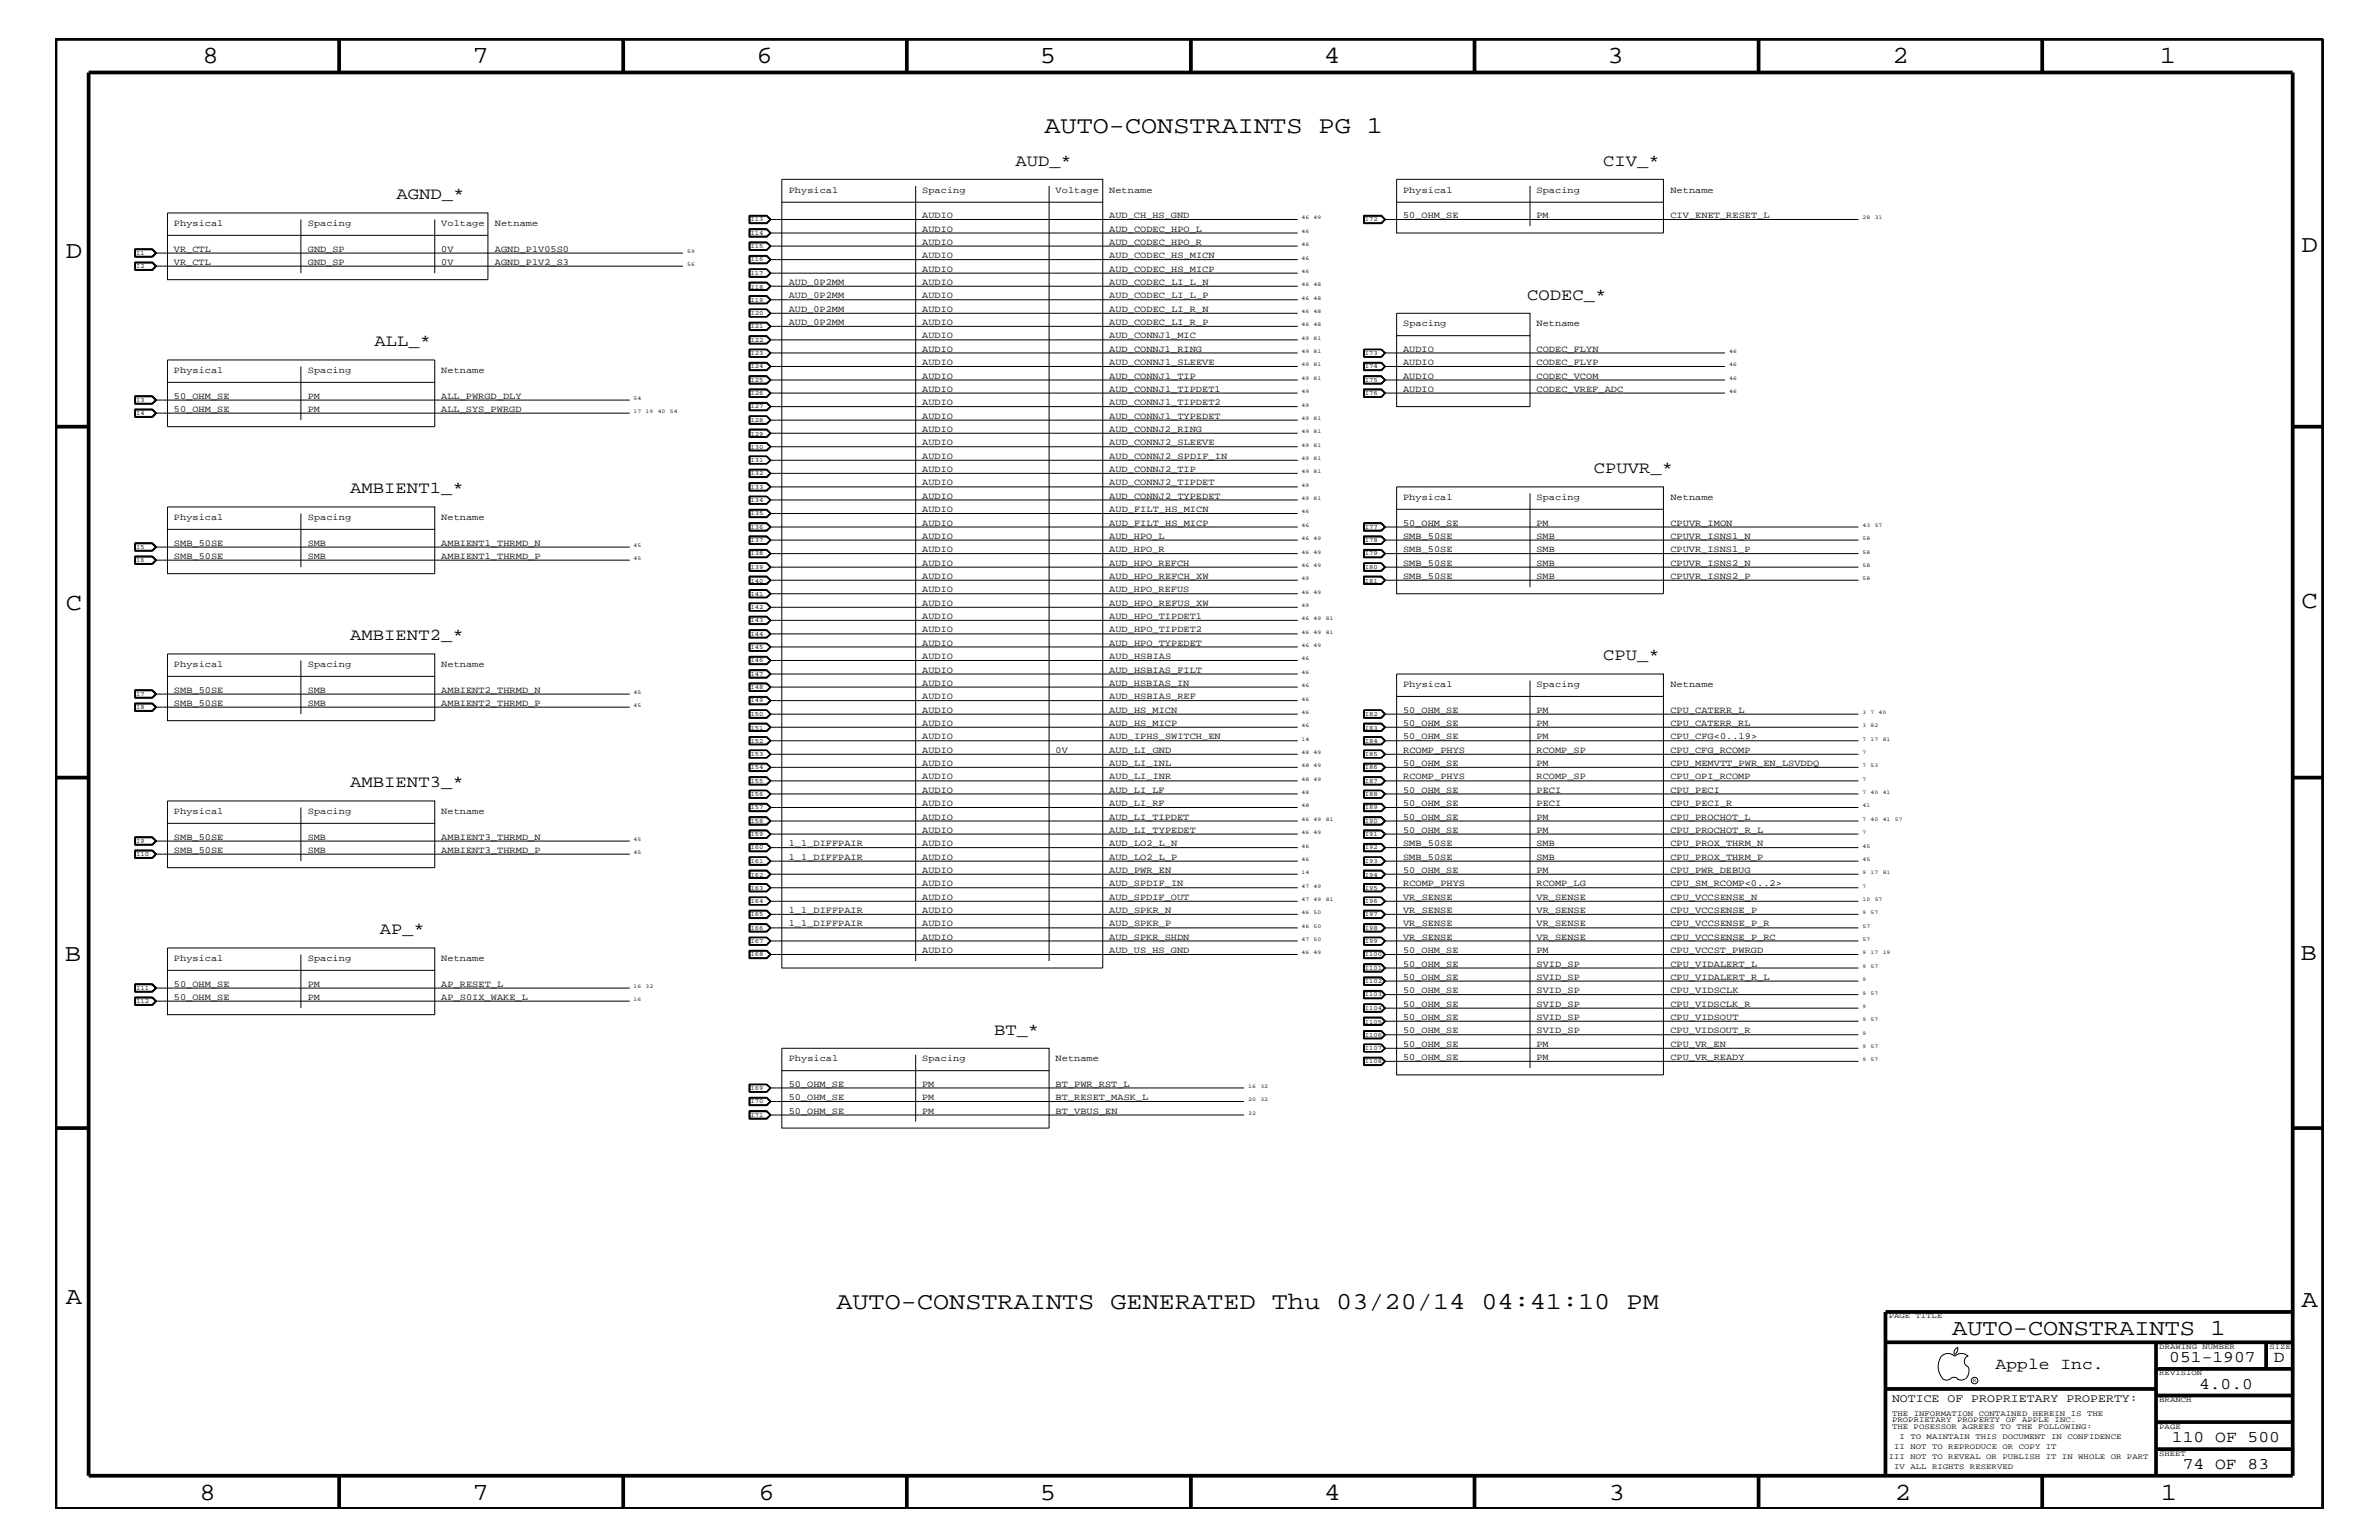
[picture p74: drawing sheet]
<svg xmlns="http://www.w3.org/2000/svg" width="432mm" height="279mm" viewBox="0 0 432 279" stroke-linecap="round" stroke-linejoin="round" font-family="sans-serif">
<defs><g id="words">
<g font-size="4.5">
<text x="36.7" y="11.5">8</text>
<text x="85.8" y="11.5">7</text>
<text x="137.3" y="11.5">6</text>
<text x="188.7" y="11.5">5</text>
<text x="240.3" y="11.5">4</text>
<text x="291.8" y="11.5">3</text>
<text x="343.5" y="11.5">2</text>
<text x="392" y="11.5">1</text>
<text x="11.9" y="46.8">D</text>
<text x="417.7" y="45.7">D</text>
<text x="11.9" y="110.6">C</text>
<text x="417.7" y="110.3">C</text>
<text x="11.8" y="174.3">B</text>
<text x="417.6" y="174.2">B</text>
<text x="11.9" y="236.7">A</text>
<text x="417.7" y="237.1">A</text>
<text x="36.2" y="272.1">8</text>
<text x="85.8" y="272.1">7</text>
<text x="137.7" y="272.1">6</text>
<text x="188.7" y="272.1">5</text>
<text x="240.4" y="272.1">4</text>
<text x="292" y="272.1">3</text>
<text x="343.9" y="272.1">2</text>
<text x="392.2" y="272.1">1</text>
</g>
<g font-size="4.4">
<text x="189.6" y="24.1">AUTO-CONSTRAINTS PG 1</text>
<text x="151.8" y="237.4">AUTO-CONSTRAINTS GENERATED Thu 03/20/14 04:41:10 PM</text>
</g>
<text font-size="4.1" x="354.3" y="242.3">AUTO-CONSTRAINTS 1</text>
<g font-size="3">
<text x="184.3" y="30.2">AUD_*</text>
<text x="291" y="30.2">CIV_*</text>
<text x="72" y="36.2">AGND_*</text>
<text x="277.2" y="54.4">CODEC_*</text>
<text x="68" y="62.9">ALL_*</text>
<text x="63.6" y="89.5">AMBIENT1_*</text>
<text x="289.3" y="85.9">CPUVR_*</text>
<text x="63.6" y="116.2">AMBIENT2_*</text>
<text x="291" y="119.8">CPU_*</text>
<text x="63.6" y="142.9">AMBIENT3_*</text>
<text x="68.9" y="169.5">AP_*</text>
<text x="180.4" y="187.7">BT_*</text>
<text x="362.2" y="248.4">Apple Inc.</text>
<text x="393.7" y="247.1">051-1907</text>
<text x="399.2" y="252">4.0.0</text>
<text x="412.7" y="247.1">D</text>
<text x="394.2" y="261.6">110 OF 500</text>
<text x="396.2" y="266.6">74 OF 83</text>
</g>
<text font-size="2.1" x="343.4" y="254.4">NOTICE OF PROPRIETARY PROPERTY:</text>
<g font-size="1.7">
<text x="143.2" y="35">Physical</text>
<text x="167.4" y="35">Spacing</text>
<text x="191.6" y="35">Voltage</text>
<text x="201.3" y="35">Netname</text>
<text x="254.7" y="35">Physical</text>
<text x="278.9" y="35">Spacing</text>
<text x="303.2" y="35">Netname</text>
<text x="31.6" y="41">Physical</text>
<text x="55.9" y="41">Spacing</text>
<text x="80.1" y="41">Voltage</text>
<text x="89.8" y="41">Netname</text>
<text x="167.4" y="39.6">AUDIO</text>
<text x="201.3" y="39.6">AUD_CH_HS_GND</text>
<text x="254.7" y="39.6">50_OHM_SE</text>
<text x="278.9" y="39.6">PM</text>
<text x="303.2" y="39.6">CIV_ENET_RESET_L</text>
<text x="31.6" y="45.7">VR_CTL</text>
<text x="55.9" y="45.7">GND_SP</text>
<text x="80.1" y="45.7">0V</text>
<text x="89.8" y="45.7">AGND_P1V05S0</text>
<text x="167.4" y="46.8">AUDIO</text>
<text x="167.4" y="44.4">AUDIO</text>
<text x="167.4" y="42">AUDIO</text>
<text x="201.3" y="46.8">AUD_CODEC_HS_MICN</text>
<text x="201.3" y="44.4">AUD_CODEC_HPO_R</text>
<text x="201.3" y="42">AUD_CODEC_HPO_L</text>
<text x="31.6" y="48">VR_CTL</text>
<text x="55.9" y="48">GND_SP</text>
<text x="80.1" y="48">0V</text>
<text x="89.8" y="48">AGND_P1V2_S3</text>
<text x="143.2" y="51.7">AUD_0P2MM</text>
<text x="167.4" y="51.7">AUDIO</text>
<text x="167.4" y="49.3">AUDIO</text>
<text x="201.3" y="51.7">AUD_CODEC_LI_L_N</text>
<text x="201.3" y="49.3">AUD_CODEC_HS_MICP</text>
<text x="143.2" y="59">AUD_0P2MM</text>
<text x="143.2" y="56.6">AUD_0P2MM</text>
<text x="143.2" y="54.1">AUD_0P2MM</text>
<text x="167.4" y="59">AUDIO</text>
<text x="167.4" y="56.6">AUDIO</text>
<text x="167.4" y="54.1">AUDIO</text>
<text x="201.3" y="59">AUD_CODEC_LI_R_P</text>
<text x="201.3" y="56.6">AUD_CODEC_LI_R_N</text>
<text x="201.3" y="54.1">AUD_CODEC_LI_L_P</text>
<text x="254.7" y="59.2">Spacing</text>
<text x="278.9" y="59.2">Netname</text>
<text x="167.4" y="63.9">AUDIO</text>
<text x="167.4" y="61.4">AUDIO</text>
<text x="201.3" y="63.9">AUD_CONNJ1_RING</text>
<text x="201.3" y="61.4">AUD_CONNJ1_MIC</text>
<text x="254.7" y="63.9">AUDIO</text>
<text x="278.9" y="63.9">CODEC_FLYN</text>
<text x="31.6" y="67.7">Physical</text>
<text x="55.9" y="67.7">Spacing</text>
<text x="80.1" y="67.7">Netname</text>
<text x="167.4" y="71.1">AUDIO</text>
<text x="167.4" y="68.7">AUDIO</text>
<text x="167.4" y="66.2">AUDIO</text>
<text x="201.3" y="71.1">AUD_CONNJ1_TIPDET1</text>
<text x="201.3" y="68.7">AUD_CONNJ1_TIP</text>
<text x="201.3" y="66.2">AUD_CONNJ1_SLEEVE</text>
<text x="254.7" y="71.1">AUDIO</text>
<text x="254.7" y="68.7">AUDIO</text>
<text x="254.7" y="66.2">AUDIO</text>
<text x="278.9" y="71.1">CODEC_VREF_ADC</text>
<text x="278.9" y="68.7">CODEC_VCOM</text>
<text x="278.9" y="66.2">CODEC_FLYP</text>
<text x="31.6" y="74.7">50_OHM_SE</text>
<text x="31.6" y="72.3">50_OHM_SE</text>
<text x="55.9" y="74.7">PM</text>
<text x="55.9" y="72.3">PM</text>
<text x="80.1" y="74.7">ALL_SYS_PWRGD</text>
<text x="80.1" y="72.3">ALL_PWRGD_DLY</text>
<text x="167.4" y="76">AUDIO</text>
<text x="167.4" y="73.5">AUDIO</text>
<text x="201.3" y="76">AUD_CONNJ1_TYPEDET</text>
<text x="201.3" y="73.5">AUD_CONNJ1_TIPDET2</text>
<text x="167.4" y="83.3">AUDIO</text>
<text x="167.4" y="80.8">AUDIO</text>
<text x="167.4" y="78.3">AUDIO</text>
<text x="201.3" y="83.3">AUD_CONNJ2_SPDIF_IN</text>
<text x="201.3" y="80.8">AUD_CONNJ2_SLEEVE</text>
<text x="201.3" y="78.3">AUD_CONNJ2_RING</text>
<text x="167.4" y="88.1">AUDIO</text>
<text x="167.4" y="85.6">AUDIO</text>
<text x="201.3" y="88.1">AUD_CONNJ2_TIPDET</text>
<text x="201.3" y="85.6">AUD_CONNJ2_TIP</text>
<text x="31.6" y="94.3">Physical</text>
<text x="55.9" y="94.3">Spacing</text>
<text x="80.1" y="94.3">Netname</text>
<text x="167.4" y="95.4">AUDIO</text>
<text x="167.4" y="92.9">AUDIO</text>
<text x="167.4" y="90.5">AUDIO</text>
<text x="201.3" y="95.4">AUD_FILT_HS_MICP</text>
<text x="201.3" y="92.9">AUD_FILT_HS_MICN</text>
<text x="201.3" y="90.5">AUD_CONNJ2_TYPEDET</text>
<text x="254.7" y="90.7">Physical</text>
<text x="254.7" y="95.4">50_OHM_SE</text>
<text x="278.9" y="90.7">Spacing</text>
<text x="278.9" y="95.4">PM</text>
<text x="303.2" y="95.4">CPUVR_IMON</text>
<text x="303.2" y="90.7">Netname</text>
<text x="31.6" y="101.4">SMB_50SE</text>
<text x="31.6" y="99">SMB_50SE</text>
<text x="55.9" y="101.4">SMB</text>
<text x="55.9" y="99">SMB</text>
<text x="80.1" y="101.4">AMBIENT1_THRMD_P</text>
<text x="80.1" y="99">AMBIENT1_THRMD_N</text>
<text x="167.4" y="100.2">AUDIO</text>
<text x="167.4" y="97.7">AUDIO</text>
<text x="201.3" y="100.2">AUD_HPO_R</text>
<text x="201.3" y="97.7">AUD_HPO_L</text>
<text x="254.7" y="100.2">SMB_50SE</text>
<text x="254.7" y="97.7">SMB_50SE</text>
<text x="278.9" y="100.2">SMB</text>
<text x="278.9" y="97.7">SMB</text>
<text x="303.2" y="100.2">CPUVR_ISNS1_P</text>
<text x="303.2" y="97.7">CPUVR_ISNS1_N</text>
<text x="167.4" y="107.5">AUDIO</text>
<text x="167.4" y="105">AUDIO</text>
<text x="167.4" y="102.6">AUDIO</text>
<text x="201.3" y="107.5">AUD_HPO_REFUS</text>
<text x="201.3" y="105">AUD_HPO_REFCH_XW</text>
<text x="201.3" y="102.6">AUD_HPO_REFCH</text>
<text x="254.7" y="105">SMB_50SE</text>
<text x="254.7" y="102.6">SMB_50SE</text>
<text x="278.9" y="105">SMB</text>
<text x="278.9" y="102.6">SMB</text>
<text x="303.2" y="105">CPUVR_ISNS2_P</text>
<text x="303.2" y="102.6">CPUVR_ISNS2_N</text>
<text x="167.4" y="112.3">AUDIO</text>
<text x="167.4" y="109.9">AUDIO</text>
<text x="201.3" y="112.3">AUD_HPO_TIPDET1</text>
<text x="201.3" y="109.9">AUD_HPO_REFUS_XW</text>
<text x="167.4" y="119.6">AUDIO</text>
<text x="167.4" y="117.2">AUDIO</text>
<text x="167.4" y="114.8">AUDIO</text>
<text x="201.3" y="119.6">AUD_HSBIAS</text>
<text x="201.3" y="117.2">AUD_HPO_TYPEDET</text>
<text x="201.3" y="114.8">AUD_HPO_TIPDET2</text>
<text x="31.6" y="121">Physical</text>
<text x="31.6" y="125.7">SMB_50SE</text>
<text x="55.9" y="121">Spacing</text>
<text x="55.9" y="125.7">SMB</text>
<text x="80.1" y="125.7">AMBIENT2_THRMD_N</text>
<text x="80.1" y="121">Netname</text>
<text x="167.4" y="124.4">AUDIO</text>
<text x="167.4" y="122">AUDIO</text>
<text x="201.3" y="124.4">AUD_HSBIAS_IN</text>
<text x="201.3" y="122">AUD_HSBIAS_FILT</text>
<text x="254.7" y="124.7">Physical</text>
<text x="278.9" y="124.7">Spacing</text>
<text x="303.2" y="124.7">Netname</text>
<text x="31.6" y="128">SMB_50SE</text>
<text x="55.9" y="128">SMB</text>
<text x="80.1" y="128">AMBIENT2_THRMD_P</text>
<text x="167.4" y="131.7">AUDIO</text>
<text x="167.4" y="129.3">AUDIO</text>
<text x="167.4" y="126.9">AUDIO</text>
<text x="201.3" y="131.7">AUD_HS_MICP</text>
<text x="201.3" y="129.3">AUD_HS_MICN</text>
<text x="201.3" y="126.9">AUD_HSBIAS_REF</text>
<text x="254.7" y="131.7">50_OHM_SE</text>
<text x="254.7" y="129.3">50_OHM_SE</text>
<text x="278.9" y="131.7">PM</text>
<text x="278.9" y="129.3">PM</text>
<text x="303.2" y="131.7">CPU_CATERR_RL</text>
<text x="303.2" y="129.3">CPU_CATERR_L</text>
<text x="167.4" y="136.6">AUDIO</text>
<text x="167.4" y="134.1">AUDIO</text>
<text x="191.6" y="136.6">0V</text>
<text x="201.3" y="136.6">AUD_LI_GND</text>
<text x="201.3" y="134.1">AUD_IPHS_SWITCH_EN</text>
<text x="254.7" y="136.6">RCOMP_PHYS</text>
<text x="254.7" y="134.1">50_OHM_SE</text>
<text x="278.9" y="136.6">RCOMP_SP</text>
<text x="278.9" y="134.1">PM</text>
<text x="303.2" y="136.6">CPU_CFG_RCOMP</text>
<text x="303.2" y="134.1">CPU_CFG&lt;0..19&gt;</text>
<text x="167.4" y="143.9">AUDIO</text>
<text x="167.4" y="141.4">AUDIO</text>
<text x="167.4" y="139">AUDIO</text>
<text x="201.3" y="143.9">AUD_LI_LF</text>
<text x="201.3" y="141.4">AUD_LI_INR</text>
<text x="201.3" y="139">AUD_LI_INL</text>
<text x="254.7" y="143.9">50_OHM_SE</text>
<text x="254.7" y="141.4">RCOMP_PHYS</text>
<text x="254.7" y="139">50_OHM_SE</text>
<text x="278.9" y="141.4">RCOMP_SP</text>
<text x="278.9" y="139">PM</text>
<text x="278.9" y="143.9">PECI</text>
<text x="303.2" y="143.9">CPU_PECI</text>
<text x="303.2" y="141.4">CPU_OPI_RCOMP</text>
<text x="303.2" y="139">CPU_MEMVTT_PWR_EN_LSVDDQ</text>
<text x="31.6" y="147.7">Physical</text>
<text x="55.9" y="147.7">Spacing</text>
<text x="80.1" y="147.7">Netname</text>
<text x="167.4" y="148.7">AUDIO</text>
<text x="167.4" y="146.2">AUDIO</text>
<text x="201.3" y="148.7">AUD_LI_TIPDET</text>
<text x="201.3" y="146.2">AUD_LI_RF</text>
<text x="254.7" y="148.7">50_OHM_SE</text>
<text x="254.7" y="146.2">50_OHM_SE</text>
<text x="278.9" y="148.7">PM</text>
<text x="278.9" y="146.2">PECI</text>
<text x="303.2" y="148.7">CPU_PROCHOT_L</text>
<text x="303.2" y="146.2">CPU_PECI_R</text>
<text x="31.6" y="154.7">SMB_50SE</text>
<text x="31.6" y="152.3">SMB_50SE</text>
<text x="55.9" y="154.7">SMB</text>
<text x="55.9" y="152.3">SMB</text>
<text x="80.1" y="154.7">AMBIENT3_THRMD_P</text>
<text x="80.1" y="152.3">AMBIENT3_THRMD_N</text>
<text x="143.2" y="156">1_1_DIFFPAIR</text>
<text x="143.2" y="153.5">1_1_DIFFPAIR</text>
<text x="167.4" y="156">AUDIO</text>
<text x="167.4" y="153.5">AUDIO</text>
<text x="167.4" y="151.1">AUDIO</text>
<text x="201.3" y="156">AUD_LO2_L_P</text>
<text x="201.3" y="153.5">AUD_LO2_L_N</text>
<text x="201.3" y="151.1">AUD_LI_TYPEDET</text>
<text x="254.7" y="156">SMB_50SE</text>
<text x="254.7" y="153.5">SMB_50SE</text>
<text x="254.7" y="151.1">50_OHM_SE</text>
<text x="278.9" y="156">SMB</text>
<text x="278.9" y="153.5">SMB</text>
<text x="278.9" y="151.1">PM</text>
<text x="303.2" y="156">CPU_PROX_THRM_P</text>
<text x="303.2" y="153.5">CPU_PROX_THRM_N</text>
<text x="303.2" y="151.1">CPU_PROCHOT_R_L</text>
<text x="167.4" y="160.8">AUDIO</text>
<text x="167.4" y="158.4">AUDIO</text>
<text x="201.3" y="160.8">AUD_SPDIF_IN</text>
<text x="201.3" y="158.4">AUD_PWR_EN</text>
<text x="254.7" y="160.8">RCOMP_PHYS</text>
<text x="254.7" y="158.4">50_OHM_SE</text>
<text x="278.9" y="160.8">RCOMP_LG</text>
<text x="278.9" y="158.4">PM</text>
<text x="303.2" y="160.8">CPU_SM_RCOMP&lt;0..2&gt;</text>
<text x="303.2" y="158.4">CPU_PWR_DEBUG</text>
<text x="143.2" y="165.6">1_1_DIFFPAIR</text>
<text x="167.4" y="165.6">AUDIO</text>
<text x="167.4" y="163.3">AUDIO</text>
<text x="201.3" y="165.6">AUD_SPKR_N</text>
<text x="201.3" y="163.3">AUD_SPDIF_OUT</text>
<text x="254.7" y="165.6">VR_SENSE</text>
<text x="254.7" y="163.3">VR_SENSE</text>
<text x="278.9" y="165.6">VR_SENSE</text>
<text x="278.9" y="163.3">VR_SENSE</text>
<text x="303.2" y="165.6">CPU_VCCSENSE_P</text>
<text x="303.2" y="163.3">CPU_VCCSENSE_N</text>
<text x="143.2" y="168.1">1_1_DIFFPAIR</text>
<text x="167.4" y="172.9">AUDIO</text>
<text x="167.4" y="170.5">AUDIO</text>
<text x="167.4" y="168.1">AUDIO</text>
<text x="201.3" y="172.9">AUD_US_HS_GND</text>
<text x="201.3" y="170.5">AUD_SPKR_SHDN</text>
<text x="201.3" y="168.1">AUD_SPKR_P</text>
<text x="254.7" y="172.9">50_OHM_SE</text>
<text x="254.7" y="170.5">VR_SENSE</text>
<text x="254.7" y="168.1">VR_SENSE</text>
<text x="278.9" y="172.9">PM</text>
<text x="278.9" y="170.5">VR_SENSE</text>
<text x="278.9" y="168.1">VR_SENSE</text>
<text x="303.2" y="172.9">CPU_VCCST_PWRGD</text>
<text x="303.2" y="170.5">CPU_VCCSENSE_P_RC</text>
<text x="303.2" y="168.1">CPU_VCCSENSE_P_R</text>
<text x="31.6" y="174.4">Physical</text>
<text x="31.6" y="179">50_OHM_SE</text>
<text x="55.9" y="174.4">Spacing</text>
<text x="55.9" y="179">PM</text>
<text x="80.1" y="179">AP_RESET_L</text>
<text x="80.1" y="174.4">Netname</text>
<text x="254.7" y="177.7">50_OHM_SE</text>
<text x="254.7" y="175.4">50_OHM_SE</text>
<text x="278.9" y="175.4">SVID_SP</text>
<text x="278.9" y="177.7">SVID_SP</text>
<text x="303.2" y="177.7">CPU_VIDALERT_R_L</text>
<text x="303.2" y="175.4">CPU_VIDALERT_L</text>
<text x="31.6" y="181.4">50_OHM_SE</text>
<text x="55.9" y="181.4">PM</text>
<text x="80.1" y="181.4">AP_S0IX_WAKE_L</text>
<text x="254.7" y="185">50_OHM_SE</text>
<text x="254.7" y="182.7">50_OHM_SE</text>
<text x="254.7" y="180.2">50_OHM_SE</text>
<text x="278.9" y="185">SVID_SP</text>
<text x="278.9" y="182.7">SVID_SP</text>
<text x="278.9" y="180.2">SVID_SP</text>
<text x="303.2" y="185">CPU_VIDSOUT</text>
<text x="303.2" y="182.7">CPU_VIDSCLK_R</text>
<text x="303.2" y="180.2">CPU_VIDSCLK</text>
<text x="254.7" y="189.9">50_OHM_SE</text>
<text x="254.7" y="187.5">50_OHM_SE</text>
<text x="278.9" y="189.9">PM</text>
<text x="278.9" y="187.5">SVID_SP</text>
<text x="303.2" y="187.5">CPU_VIDSOUT_R</text>
<text x="303.2" y="189.9">CPU_VR_EN</text>
<text x="143.2" y="192.6">Physical</text>
<text x="143.2" y="197.2">50_OHM_SE</text>
<text x="167.4" y="192.6">Spacing</text>
<text x="167.4" y="197.2">PM</text>
<text x="191.6" y="197.2">BT_PWR_RST_L</text>
<text x="191.6" y="192.6">Netname</text>
<text x="254.7" y="192.3">50_OHM_SE</text>
<text x="278.9" y="192.3">PM</text>
<text x="303.2" y="192.3">CPU_VR_READY</text>
<text x="143.2" y="202">50_OHM_SE</text>
<text x="143.2" y="199.6">50_OHM_SE</text>
<text x="167.4" y="202">PM</text>
<text x="167.4" y="199.6">PM</text>
<text x="191.6" y="202">BT_VBUS_EN</text>
<text x="191.6" y="199.6">BT_RESET_MASK_L</text>
</g>
<g font-size="1.4">
<text x="342.8" y="239.2">PAGE TITLE</text>
<text x="391.9" y="244.7">DRAWING NUMBER</text>
<text x="411.9" y="244.7">SIZE</text>
<text x="391.9" y="249.5">REVISION</text>
<text x="343.4" y="256.8">THE INFORMATION CONTAINED HEREIN IS THE</text>
<text x="391.9" y="254.4">BRANCH</text>
<text x="343.4" y="258">PROPRIETARY PROPERTY OF APPLE INC.</text>
<text x="343.4" y="259.3">THE POSESSOR AGREES TO THE FOLLOWING:</text>
<text x="343.8" y="262.9">II NOT TO REPRODUCE OR COPY IT</text>
<text x="344.8" y="261.1">I TO MAINTAIN THIS DOCUMENT IN CONFIDENCE</text>
<text x="391.9" y="259.3">PAGE</text>
<text x="342.8" y="264.7">III NOT TO REVEAL OR PUBLISH IT IN WHOLE OR PART</text>
<text x="343.8" y="266.6">IV ALL RIGHTS RESERVED</text>
<text x="391.9" y="264.1">SHEET</text>
</g>
<g font-size="1.2">
<text x="136.2" y="40.2">I13</text>
<text x="247.7" y="40.2">I72</text>
<text x="24.7" y="46.3">I1</text>
<text x="136.2" y="42.6">I14</text>
<text x="136.2" y="45.1">I15</text>
<text x="136.2" y="47.4">I16</text>
<text x="24.7" y="48.7">I2</text>
<text x="136.2" y="49.9">I17</text>
<text x="136.2" y="52.4">I18</text>
<text x="136.2" y="57.2">I20</text>
<text x="136.2" y="59.5">I21</text>
<text x="136.2" y="54.7">I19</text>
<text x="136.2" y="62">I22</text>
<text x="136.2" y="64.5">I23</text>
<text x="247.7" y="64.5">I73</text>
<text x="136.2" y="66.8">I24</text>
<text x="136.2" y="69.3">I25</text>
<text x="136.2" y="71.7">I26</text>
<text x="247.7" y="66.8">I74</text>
<text x="247.7" y="69.3">I75</text>
<text x="247.7" y="71.7">I76</text>
<text x="24.7" y="72.9">I3</text>
<text x="24.7" y="75.4">I4</text>
<text x="136.2" y="74.1">I27</text>
<text x="136.2" y="76.6">I28</text>
<text x="136.2" y="79">I29</text>
<text x="136.2" y="81.4">I30</text>
<text x="136.2" y="83.8">I31</text>
<text x="136.2" y="86.2">I32</text>
<text x="136.2" y="88.7">I33</text>
<text x="136.2" y="91.1">I34</text>
<text x="136.2" y="93.5">I35</text>
<text x="136.2" y="96">I36</text>
<text x="247.7" y="96">I77</text>
<text x="24.7" y="99.6">I5</text>
<text x="136.2" y="98.4">I37</text>
<text x="136.2" y="100.8">I38</text>
<text x="247.7" y="98.4">I78</text>
<text x="247.7" y="100.8">I79</text>
<text x="24.7" y="102.1">I6</text>
<text x="136.2" y="103.2">I39</text>
<text x="136.2" y="105.7">I40</text>
<text x="247.7" y="103.2">I80</text>
<text x="247.7" y="105.7">I81</text>
<text x="136.2" y="108.1">I41</text>
<text x="136.2" y="110.5">I42</text>
<text x="136.2" y="112.9">I43</text>
<text x="136.2" y="115.3">I44</text>
<text x="136.2" y="117.8">I45</text>
<text x="136.2" y="120.2">I46</text>
<text x="136.2" y="122.6">I47</text>
<text x="136.2" y="125.1">I48</text>
<text x="24.7" y="126.3">I7</text>
<text x="24.7" y="128.7">I8</text>
<text x="136.2" y="127.5">I49</text>
<text x="136.2" y="129.9">I50</text>
<text x="247.7" y="129.9">I82</text>
<text x="136.2" y="132.4">I51</text>
<text x="136.2" y="134.7">I52</text>
<text x="136.2" y="137.2">I53</text>
<text x="247.7" y="132.4">I83</text>
<text x="247.7" y="134.7">I84</text>
<text x="247.7" y="137.2">I85</text>
<text x="136.2" y="139.6">I54</text>
<text x="136.2" y="142">I55</text>
<text x="247.7" y="139.6">I86</text>
<text x="247.7" y="142">I87</text>
<text x="136.2" y="144.5">I56</text>
<text x="136.2" y="146.8">I57</text>
<text x="136.2" y="149.3">I58</text>
<text x="247.7" y="144.5">I88</text>
<text x="247.7" y="146.8">I89</text>
<text x="247.7" y="149.3">I90</text>
<text x="24.7" y="155.4">I10</text>
<text x="24.7" y="152.9">I9</text>
<text x="136.2" y="151.8">I59</text>
<text x="136.2" y="154.1">I60</text>
<text x="247.7" y="151.8">I91</text>
<text x="247.7" y="154.1">I92</text>
<text x="136.2" y="156.6">I61</text>
<text x="136.2" y="159">I62</text>
<text x="136.2" y="161.4">I63</text>
<text x="247.7" y="156.6">I93</text>
<text x="247.7" y="159">I94</text>
<text x="247.7" y="161.4">I95</text>
<text x="136.2" y="163.9">I64</text>
<text x="136.2" y="166.2">I65</text>
<text x="247.7" y="163.9">I96</text>
<text x="247.7" y="166.2">I97</text>
<text x="136.2" y="168.7">I66</text>
<text x="136.2" y="171.1">I67</text>
<text x="136.2" y="173.5">I68</text>
<text x="247.7" y="173.5">I100</text>
<text x="247.7" y="168.7">I98</text>
<text x="247.7" y="171.1">I99</text>
<text x="24.7" y="179.6">I11</text>
<text x="247.7" y="176">I101</text>
<text x="247.7" y="178.4">I102</text>
<text x="24.7" y="182.1">I12</text>
<text x="247.7" y="180.8">I103</text>
<text x="247.7" y="183.2">I104</text>
<text x="247.7" y="185.7">I105</text>
<text x="247.7" y="188.1">I106</text>
<text x="247.7" y="190.5">I107</text>
<text x="136.2" y="197.8">I69</text>
<text x="247.7" y="192.9">I108</text>
<text x="136.2" y="200.2">I70</text>
<text x="136.2" y="202.6">I71</text>
</g>
<g font-size="1">
<text x="236.2" y="39.8">46</text>
<text x="238.4" y="39.8">49</text>
<text x="338.1" y="39.8">28</text>
<text x="340.3" y="39.8">31</text>
<text x="124.7" y="45.9">59</text>
<text x="236.2" y="47.1">46</text>
<text x="236.2" y="44.6">46</text>
<text x="236.2" y="42.3">46</text>
<text x="124.7" y="48.3">56</text>
<text x="236.2" y="51.9">46</text>
<text x="236.2" y="49.6">46</text>
<text x="238.4" y="51.9">48</text>
<text x="236.2" y="59.2">46</text>
<text x="236.2" y="56.8">46</text>
<text x="236.2" y="54.4">46</text>
<text x="238.4" y="59.2">48</text>
<text x="238.4" y="56.8">48</text>
<text x="238.4" y="54.4">48</text>
<text x="236.2" y="64">49</text>
<text x="236.2" y="61.7">49</text>
<text x="238.4" y="64">81</text>
<text x="238.4" y="61.7">81</text>
<text x="313.9" y="64">46</text>
<text x="236.2" y="71.3">49</text>
<text x="236.2" y="68.9">49</text>
<text x="236.2" y="66.5">49</text>
<text x="238.4" y="68.9">81</text>
<text x="238.4" y="66.5">81</text>
<text x="313.9" y="71.3">46</text>
<text x="313.9" y="68.9">46</text>
<text x="313.9" y="66.5">46</text>
<text x="115" y="75">17</text>
<text x="115" y="72.6">54</text>
<text x="117.2" y="75">19</text>
<text x="119.4" y="75">40</text>
<text x="121.6" y="75">54</text>
<text x="236.2" y="76.2">49</text>
<text x="236.2" y="73.8">49</text>
<text x="238.4" y="76.2">81</text>
<text x="236.2" y="83.5">49</text>
<text x="236.2" y="81.1">49</text>
<text x="236.2" y="78.6">49</text>
<text x="238.4" y="83.5">81</text>
<text x="238.4" y="81.1">81</text>
<text x="238.4" y="78.6">81</text>
<text x="236.2" y="88.3">49</text>
<text x="236.2" y="85.9">49</text>
<text x="238.4" y="85.9">81</text>
<text x="236.2" y="95.6">46</text>
<text x="236.2" y="93.2">46</text>
<text x="236.2" y="90.7">49</text>
<text x="238.4" y="90.7">81</text>
<text x="338.1" y="95.6">43</text>
<text x="340.3" y="95.6">57</text>
<text x="115" y="101.6">45</text>
<text x="115" y="99.3">45</text>
<text x="236.2" y="100.4">46</text>
<text x="236.2" y="98">46</text>
<text x="238.4" y="100.4">49</text>
<text x="238.4" y="98">49</text>
<text x="338.1" y="100.4">58</text>
<text x="338.1" y="98">58</text>
<text x="236.2" y="107.7">46</text>
<text x="236.2" y="105.3">49</text>
<text x="236.2" y="102.9">46</text>
<text x="238.4" y="107.7">49</text>
<text x="238.4" y="102.9">49</text>
<text x="338.1" y="105.3">58</text>
<text x="338.1" y="102.9">58</text>
<text x="236.2" y="112.6">46</text>
<text x="236.2" y="110.2">49</text>
<text x="238.4" y="112.6">49</text>
<text x="240.6" y="112.6">81</text>
<text x="236.2" y="119.8">46</text>
<text x="236.2" y="117.4">46</text>
<text x="236.2" y="115">46</text>
<text x="238.4" y="117.4">49</text>
<text x="238.4" y="115">49</text>
<text x="240.6" y="115">81</text>
<text x="115" y="125.9">45</text>
<text x="236.2" y="124.7">46</text>
<text x="236.2" y="122.3">46</text>
<text x="115" y="128.3">45</text>
<text x="236.2" y="131.9">46</text>
<text x="236.2" y="129.6">46</text>
<text x="236.2" y="127.1">46</text>
<text x="338.1" y="131.9">3</text>
<text x="338.1" y="129.6">3</text>
<text x="339.5" y="131.9">82</text>
<text x="339.5" y="129.6">7</text>
<text x="341" y="129.6">40</text>
<text x="236.2" y="136.8">48</text>
<text x="236.2" y="134.4">14</text>
<text x="238.4" y="136.8">49</text>
<text x="338.1" y="136.8">7</text>
<text x="338.1" y="134.4">7</text>
<text x="339.5" y="134.4">17</text>
<text x="341.7" y="134.4">81</text>
<text x="236.2" y="141.7">48</text>
<text x="236.2" y="139.2">48</text>
<text x="238.4" y="141.7">49</text>
<text x="238.4" y="139.2">49</text>
<text x="338.1" y="141.7">7</text>
<text x="338.1" y="139.2">7</text>
<text x="339.5" y="139.2">53</text>
<text x="236.2" y="149">46</text>
<text x="236.2" y="146.5">48</text>
<text x="236.2" y="144">48</text>
<text x="238.4" y="149">49</text>
<text x="240.6" y="149">81</text>
<text x="338.1" y="149">7</text>
<text x="338.1" y="144">7</text>
<text x="338.1" y="146.5">41</text>
<text x="339.5" y="149">40</text>
<text x="339.5" y="144">40</text>
<text x="341.7" y="149">41</text>
<text x="341.7" y="144">41</text>
<text x="343.9" y="149">57</text>
<text x="115" y="155">45</text>
<text x="115" y="152.6">45</text>
<text x="236.2" y="153.8">46</text>
<text x="236.2" y="151.3">46</text>
<text x="238.4" y="151.3">49</text>
<text x="338.1" y="151.3">7</text>
<text x="338.1" y="153.8">45</text>
<text x="236.2" y="161.1">47</text>
<text x="236.2" y="158.6">14</text>
<text x="236.2" y="156.2">46</text>
<text x="238.4" y="161.1">49</text>
<text x="338.1" y="161.1">7</text>
<text x="338.1" y="158.6">9</text>
<text x="338.1" y="156.2">45</text>
<text x="339.5" y="158.6">17</text>
<text x="341.7" y="158.6">81</text>
<text x="236.2" y="165.9">46</text>
<text x="236.2" y="163.5">47</text>
<text x="238.4" y="165.9">50</text>
<text x="238.4" y="163.5">49</text>
<text x="240.6" y="163.5">81</text>
<text x="338.1" y="165.9">9</text>
<text x="338.1" y="163.5">10</text>
<text x="339.5" y="165.9">57</text>
<text x="340.3" y="163.5">57</text>
<text x="236.2" y="173.2">46</text>
<text x="236.2" y="170.7">47</text>
<text x="236.2" y="168.3">46</text>
<text x="238.4" y="173.2">49</text>
<text x="238.4" y="170.7">50</text>
<text x="238.4" y="168.3">50</text>
<text x="338.1" y="173.2">9</text>
<text x="338.1" y="170.7">57</text>
<text x="338.1" y="168.3">57</text>
<text x="339.5" y="173.2">17</text>
<text x="341.7" y="173.2">19</text>
<text x="115" y="179.3">16</text>
<text x="117.2" y="179.3">32</text>
<text x="338.1" y="178">9</text>
<text x="338.1" y="175.6">9</text>
<text x="339.5" y="175.6">57</text>
<text x="115" y="181.6">16</text>
<text x="338.1" y="185.3">9</text>
<text x="338.1" y="182.9">9</text>
<text x="338.1" y="180.5">9</text>
<text x="339.5" y="185.3">57</text>
<text x="339.5" y="180.5">57</text>
<text x="338.1" y="190.2">9</text>
<text x="338.1" y="187.7">9</text>
<text x="339.5" y="190.2">57</text>
<text x="226.6" y="197.4">16</text>
<text x="228.8" y="197.4">32</text>
<text x="338.1" y="192.6">9</text>
<text x="339.5" y="192.6">57</text>
<text x="226.6" y="202.3">32</text>
<text x="226.6" y="199.8">20</text>
<text x="228.8" y="199.8">32</text>
<text x="358.1" y="250.7">R</text>
</g>
</g></defs>
<g fill="none" stroke="#000" stroke-width=".18">
<path d="M54.6 39.8v9.8M78.9 39.8v9.8M136 39.1h3.2l.8 .7-.8 .8h-3.2zM136 39.1h3.2M136.1 39.1v1.4M136.1 39.2h3l.7 .6-.7 .6h-3zM139.2 39.1l.7 .7-.7 .7M139.2 39.1l.6 .7M139.8 39.8l-.6 .7M139.8 39.8h95.7M141.9 36.7v138.9h58.3v-138.9h-58.3v-4.2h58.3v4.2M166.2 33.7v140.7"/>
<path d="M190.4 33.7v140.7M247.5 39.1h3.3l.7 .7-.7 .8h-3.3zM247.7 39.2h3l.6 .6-.6 .6h-3zM250.7 39.1h-3.1v1.4h3.1M250.7 39.1l.7 .7-.7 .7M250.7 39.1l.8 .7M251.3 39.8h86M251.5 39.8l-.8 .7M253.5 36.7v5.6h48.4v-5.6h-48.4v-4.2h48.4v4.2M277.7 33.7v7.3M24.5 45.2h3.2l.7 .7-.7 .8h-3.2zM24.5 47.5h3.2l.7 .8-.7 .8h-3.2z"/>
<path d="M24.5 47.6h3.2l.7 .7-.7 .8M24.6 45.2h3l.7 .7-.7 .6h-3zM24.6 47.7h3l.7 .6-.7 .7h-3zM24.6 45.3h3l.6 .6M27.6 47.7l.6 .6M27.7 45.2l.7 .7-.7 .7h-3.2M28.2 45.9l-.6 .6M28.2 48.3l-.6 .6h-3M28.2 45.9h95.8M28.2 48.3h95.8M30.4 42.7v8h58.2v-8h-58.2v-4.1h58.2v4.1M136 41.5h3.2l.8 .8-.8 .7h-3.2z"/>
<path d="M136 43.9h3.2l.8 .7-.8 .8h-3.2zM136 46.3h3.2l.8 .8-.8 .8h-3.2zM136 48.8h3.2l.8 .8-.8 .7h-3.2zM136 51.2h3.2l.8 .7-.8 .8h-3.2zM136 53.6h3.2l.8 .8-.8 .7h-3.2zM136 58.4h3.2l.8 .8-.8 .8h-3.2zM136 40.5h3.2M136 44h3.2l.7 .6-.7 .8M136 47.8h3.2M136 46.4h3.2M136 51.3h3.2l.7 .6-.7 .8M136 55.1h3.2"/>
<path d="M136 53.7h3.2M136 59.9h3.2M136 58.5h3.2M136.1 44.1h3.1l.6 .5-.6 .7h-3.1zM136.1 41.6h3.1l.6 .7-.6 .6h-3.1zM136.1 46.4v1.4M136.1 48.9h3.1l.6 .7-.6 .6h-3.1zM136.1 51.3h3.1l.6 .6-.6 .7h-3.1zM136.1 53.7v1.4M136.1 56.2h3.1l.6 .6-.6 .6h-3.1zM136.1 58.5v1.4M136.1 46.5h3l.7 .6-.7 .6h-3z"/>
<path d="M136.1 44.1v1.2M136.1 48.9v1.3M136.1 51.3v1.2h3l.7-.6M136.1 53.8h3l.7 .6-.7 .6h-3zM136.1 56.2v1.2M136.1 58.6h3l.7 .6-.7 .6h-3zM139.1 44.1l.7 .5M139.1 48.9l.7 .7M139.1 51.3l.7 .6M139.1 56.2l.7 .6M139.2 56.1h-3.2v1.4h3.2M139.2 41.5l.7 .8-.7 .7h-3.2"/>
<path d="M139.2 46.4l.7 .7-.7 .7M139.2 46.4l.6 .7M139.2 48.8l.7 .8-.7 .6h-3.2M139.2 53.7l.7 .7-.7 .7M139.2 53.7l.6 .7M139.2 56.1l.8 .7-.8 .7M139.2 56.1l.7 .7-.7 .7M139.2 58.5l.7 .7-.7 .7M139.2 58.5l.6 .7M139.8 42.3l-.7-.6h-3v1.2M139.8 42.3l-.7 .6M139.8 42.3h95.7"/>
<path d="M139.8 44.6l-.7 .7M139.8 44.6h95.7M139.8 47.1l-.6 .7M139.8 47.1h95.7M139.8 49.6l-.7 .6M139.8 49.6h95.7M139.8 51.9h95.7M139.8 54.4l-.6 .7M139.8 54.4h95.7M139.8 56.8l-.7 .6M139.8 56.8h95.7M139.8 59.2l-.6 .7"/>
<path d="M139.8 59.2h95.7M24.5 71.8h3.2l.7 .8-.7 .7h-3.2zM24.5 74.2h3.2l.7 .8-.7 .7h-3.2zM24.5 74.3h3.2l.7 .7-.7 .7M24.6 71.9h3l.7 .7-.7 .6h-3zM24.6 74.4h3l.7 .6-.7 .6h-3zM24.6 72h3l.6 .6M27.6 74.4l.6 .6M27.7 71.8l.7 .8-.7 .7h-3.2M28.2 75l-.6 .6h-3M28.2 72.6l-.6 .6M28.2 72.6h86.1"/>
<path d="M28.2 75h86.1M30.4 69.4v8h48.5v-12.1h-48.5v4.1h48.5M54.6 66.5v9.7M136 60.9h3.2l.8 .8-.8 .7h-3.2zM136 65.7h3.2l.8 .8-.8 .8h-3.2zM136 68.2h3.2l.8 .7-.8 .8h-3.2zM136 70.6h3.2l.8 .7-.8 .8h-3.2zM136 73h3.2l.8 .8-.8 .7h-3.2zM136 75.5h3.2l.8 .7-.8 .8h-3.2zM136 77.8h3.2l.8 .8-.8 .8h-3.2zM136 62.3h3.2M136 61h3.2"/>
<path d="M136 67.2h3.2M136 65.8h3.2M136 70.6h3.2l.7 .7-.7 .8M136 74.5h3.2M136 73.1h3.2M136 77.9h3.2l.7 .7-.7 .8M136.1 61v1.3M136.1 63.4h3.1l.6 .6-.6 .7h-3.1zM136.1 65.8v1.4M136.1 68.3h3.1l.6 .6-.6 .6h-3.1zM136.1 70.7h3.1l.6 .6-.6 .7h-3.1zM136.1 73.1v1.4"/>
<path d="M136.1 75.6h3.1l.6 .6-.6 .6h-3.1zM136.1 78h3.1l.6 .6-.6 .7h-3.1zM136.1 61.1h3l.7 .6-.7 .6h-3zM136.1 63.4v1.3M136.1 65.9h3l.7 .6-.7 .6h-3zM136.1 70.7v1.3M136.1 73.2h3l.7 .6-.7 .6h-3zM136.1 75.6v1.2M136.1 78v1.2h3l.7-.6M139.1 63.4l.7 .6M139.1 70.7l.7 .6M139.1 75.6l.7 .6"/>
<path d="M139.1 78l.7 .6M139.2 63.4h-3.2v1.4h3.2M139.2 61l.7 .7-.7 .6M139.2 61l.6 .7M139.2 63.4l.8 .6-.8 .8M139.2 63.4l.7 .6-.7 .8M139.2 65.8l.7 .7-.7 .7M139.2 65.8l.6 .7M139.2 68.2l.7 .7-.7 .7h-3.2M139.2 73.1l.7 .7-.7 .7M139.2 73.1l.6 .7M139.2 75.5l.7 .7-.7 .7h-3.2"/>
<path d="M139.8 68.9l-.7-.5h-3v1.1M139.8 61.7l-.6 .6M139.8 61.7h95.7M139.8 64l-.7 .7M139.8 64h95.7M139.8 66.5l-.6 .7M139.8 66.5h95.7M139.8 68.9l-.7 .6M139.8 68.9h95.7M139.8 71.3l-.7 .7M139.8 71.3h95.7M139.8 73.8l-.6 .7"/>
<path d="M139.8 73.8h95.7M139.8 76.2l-.7 .6M139.8 76.2h95.7M139.8 78.6h95.7M247.5 63.4h3.3l.7 .6-.7 .8h-3.3zM247.5 65.7h3.3l.7 .8-.7 .8h-3.3zM247.5 68.2h3.3l.7 .7-.7 .8h-3.3zM247.5 70.6h3.3l.7 .7-.7 .8h-3.3zM247.6 63.4v1.4M247.6 68.2v1.4h3.1l.8-.7M247.6 64.7h3.1M247.6 63.4h3.1"/>
<path d="M247.6 69.5h3.1M247.6 68.3h3.1l.7 .6-.7 .6M247.6 72h3.1M247.6 70.7h3.1M247.7 63.4v1.3M247.7 65.9h3l.6 .6-.6 .6h-3zM247.7 70.7v1.3M250.7 65.8h-3.1v1.4h3.1M250.7 63.4l.7 .6-.7 .7M250.7 63.4l.8 .6M250.7 63.4l.6 .6M250.7 65.8l.7 .7-.7 .7"/>
<path d="M250.7 65.8l.8 .7M250.7 68.2l.8 .7M250.7 70.7l.7 .6-.7 .7M250.7 70.7l.6 .6M251.3 68.9l-.6-.5h-3v1.1M251.3 64h61.8M251.3 66.5h61.8M251.3 68.9h61.8M251.3 71.3h61.8M251.3 64l-.6 .7M251.3 68.9l-.6 .6M251.3 71.3l-.6 .7"/>
<path d="M251.5 71.3l-.8-.7h-3.1v1.5M251.5 64l-.8 .8M251.5 66.5l-.8 .7M251.5 71.3l-.8 .8M253.5 60.9v12.9h24.2v-12.9h-24.2v-4.1h24.2v4.1M24.5 98.5h3.2l.7 .8-.7 .7h-3.2zM24.6 98.6h3l.7 .7-.7 .6h-3zM24.6 98.7h3l.6 .6M27.7 98.5l.7 .8-.7 .6h-3.2M28.2 99.3l-.6 .6M28.2 99.3h86.1M30.4 96v8.1h48.5v-8.1h-48.5v-4h48.5v4"/>
<path d="M54.6 93.2v9.7M136 80.3h3.2l.8 .8-.8 .7h-3.2zM136 85.1h3.2l.8 .8-.8 .7h-3.2zM136 87.6h3.2l.8 .7-.8 .8h-3.2zM136 92.4h3.2l.8 .8-.8 .7h-3.2zM136 94.9h3.2l.8 .7-.8 .8h-3.2zM136 97.2h3.2l.8 .8-.8 .7h-3.2zM136 99.7h3.2l.8 .7-.8 .8h-3.2zM136 81.7h3.2M136 80.4h3.2M136 86.6h3.2M136 85.2h3.2"/>
<path d="M136 89h3.2M136 87.7h3.2M136 93.8h3.2M136 92.5h3.2M136 97.3h3.2l.7 .7-.7 .7M136 99.8h3.2M136.1 80.4v1.3M136.1 82.8h3.1l.6 .7-.6 .6h-3.1zM136.1 85.2v1.4M136.1 87.7v1.3M136.1 90.1h3.1l.6 .6-.6 .7h-3.1zM136.1 92.5v1.3"/>
<path d="M136.1 94.9h3.1l.6 .7-.6 .6h-3.1zM136.1 97.4h3.1l.6 .6-.6 .7h-3.1zM136.1 99.8v1.3M136.1 80.5h3l.7 .6-.7 .5h-3zM136.1 82.8v1.3M136.1 85.3h3l.7 .6-.7 .6h-3zM136.1 87.7h3l.7 .6-.7 .6h-3zM136.1 90.1v1.3M136.1 92.6h3l.7 .6-.7 .6h-3zM136.1 97.4v1.3M136.1 99.9h3l.7 .5-.7 .6h-3zM139.1 82.8l.7 .7"/>
<path d="M139.1 90.1l.7 .6M139.1 97.4l.7 .6M139.2 82.7h-3.2v1.5h3.2M139.2 90h-3.2v1.5h3.2M139.2 80.4l.7 .7-.7 .6M139.2 80.4l.6 .7M139.2 82.7l.8 .8-.8 .7M139.2 82.7l.7 .8-.7 .7M139.2 85.2l.7 .7-.7 .7M139.2 85.2l.6 .7M139.2 87.7l.7 .6-.7 .7M139.2 87.7l.6 .6"/>
<path d="M139.2 90l.8 .7-.8 .8M139.2 90l.7 .7-.7 .8M139.2 92.5l.7 .7-.7 .6M139.2 92.5l.6 .7M139.2 94.9l.7 .7-.7 .7h-3.2M139.2 99.8l.7 .6-.7 .7M139.2 99.8l.6 .6M139.8 95.6l-.7-.6h-3v1.2M139.8 81.1l-.6 .6M139.8 81.1h95.7M139.8 83.5l-.7 .6M139.8 83.5h95.7"/>
<path d="M139.8 85.9l-.6 .7M139.8 85.9h95.7M139.8 88.3l-.6 .7M139.8 88.3h95.7M139.8 90.7l-.7 .7M139.8 90.7h95.7M139.8 93.2l-.6 .6M139.8 93.2h95.7M139.8 95.6l-.7 .6M139.8 95.6h95.7M139.8 98l-.7 .7M139.8 98h95.7"/>
<path d="M247.5 94.9h3.3l.7 .7-.7 .8h-3.3zM247.5 97.2h3.3l.7 .8-.7 .7h-3.3zM247.5 99.7h3.3l.7 .7-.7 .8h-3.3zM247.6 94.9v1.4h3.1l.8-.7M247.6 96.2h3.1M247.6 94.9h3.1l.7 .7-.7 .6M247.6 98.7h3.1M247.6 97.4h3.1M247.7 97.4v1.3M247.7 99.9h3l.6 .5-.6 .6h-3zM250.7 99.8h-3.1v1.3h3.1M250.7 94.9l.8 .7"/>
<path d="M250.7 97.4l.7 .6-.7 .7M250.7 97.4l.6 .6M250.7 99.8l.7 .6-.7 .7M250.7 99.8l.8 .6M251.3 95.6l-.6-.6h-3v1.2M251.3 95.6h86M251.3 98h86M251.3 95.6l-.6 .6M251.3 98l-.6 .7M251.5 98l-.8-.7h-3.1v1.4M251.5 98l-.8 .7M253.5 92.4v15.3h48.4v-15.3h-48.4v-4.1h48.4v4.1"/>
<path d="M277.7 89.5v17M24.5 100.9h3.2l.7 .7-.7 .8h-3.2zM24.5 101h3.2l.7 .6-.7 .8M24.6 101h3l.7 .6-.7 .7h-3zM27.6 101l.6 .6M28.2 101.6l-.6 .6h-3M28.2 101.6h86.1M54.6 119.8v9.8M136 102.1h3.2l.8 .8-.8 .8h-3.2zM136 104.5h3.2l.8 .8-.8 .7h-3.2zM136 107h3.2l.8 .7-.8 .8h-3.2zM136 111.8h3.2l.8 .8-.8 .7h-3.2z"/>
<path d="M136 114.2h3.2l.8 .8-.8 .8h-3.2zM136 119.1h3.2l.8 .7-.8 .8h-3.2zM136 101.1h3.2M136 104.6h3.2l.7 .7-.7 .7M136 108.4h3.2M136 107h3.2M136 113.2h3.2M136 111.9h3.2M136 115.7h3.2M136 114.3h3.2M136 119.2h3.2M136.1 102.2h3.1l.6 .7-.6 .6h-3.1z"/>
<path d="M136.1 104.7h3.1l.6 .6-.6 .6h-3.1zM136.1 107v1.4M136.1 109.5h3.1l.6 .7-.6 .6h-3.1zM136.1 111.9v1.3M136.1 114.3v1.4M136.1 116.8h3.1l.6 .6-.6 .7h-3.1zM136.1 119.2v1.3M136.1 102.2v1.3M136.1 104.7v1.2h3l.7-.6M136.1 107.1h3l.7 .6-.7 .6h-3zM136.1 109.5v1.3M136.1 112h3l.7 .6-.7 .5h-3z"/>
<path d="M136.1 114.4h3l.7 .6-.7 .6h-3zM136.1 116.8v1.3M136.1 119.2h3l.7 .6-.7 .6h-3zM139.1 102.2l.7 .7M139.1 104.7l.7 .6M139.1 109.5l.7 .7M139.1 116.8l.7 .6M139.2 109.4h-3.2v1.5h3.2M139.2 116.7h-3.2v1.4h3.2M139.2 102.1l.7 .8-.7 .7h-3.2M139.2 107l.7 .7-.7 .7M139.2 107l.6 .7"/>
<path d="M139.2 109.4l.8 .8-.8 .7M139.2 109.4l.7 .8-.7 .7M139.2 111.9l.7 .7-.7 .6M139.2 111.9l.6 .7M139.2 114.3l.7 .7-.7 .7M139.2 114.3l.6 .7M139.2 116.7l.8 .7-.8 .7M139.2 116.7l.7 .7-.7 .7M139.2 119.2l.7 .6-.7 .7M139.2 119.2l.6 .6M139.8 100.4l-.6 .7M139.8 100.4h95.7"/>
<path d="M139.8 102.9l-.7 .6M139.8 102.9h95.7M139.8 105.3h95.7M139.8 107.7l-.6 .7M139.8 107.7h95.7M139.8 110.2l-.7 .6M139.8 110.2h95.7M139.8 112.6l-.6 .6M139.8 112.6h95.7M139.8 115l-.6 .7M139.8 115h95.7M139.8 117.4l-.7 .7"/>
<path d="M139.8 117.4h95.7M139.8 119.8l-.6 .7M139.8 119.8h95.7M247.5 102.1h3.3l.7 .8-.7 .8h-3.3zM247.5 104.5h3.3l.7 .8-.7 .7h-3.3zM247.6 102.1v1.5h3.1l.8-.7M247.6 103.5h3.1M247.6 102.2h3.1M247.6 104.7h3.1M247.7 102.2v1.3M247.7 104.7v1.2h3l.6-.6M250.7 104.7l.7 .6-.7 .6h-3.1"/>
<path d="M250.7 102.2l.7 .7-.7 .6M250.7 102.1l.8 .8M250.7 102.2l.6 .7M250.7 104.7l.6 .6M251.3 100.4h86M251.3 102.9h86M251.3 105.3h86M251.3 102.9l-.6 .6M251.5 105.3l-.8-.7h-3.1v1.4M251.5 100.4l-.8 .7M251.5 105.3l-.8 .7M24.5 125.2h3.2l.7 .7-.7 .8h-3.2z"/>
<path d="M24.5 127.5h3.2l.7 .8-.7 .8h-3.2zM24.5 127.6h3.2l.7 .7-.7 .8M24.6 125.3h3l.7 .6-.7 .6h-3zM24.6 127.7h3l.7 .6-.7 .7h-3zM24.6 125.3h3l.6 .6M27.6 127.7l.6 .6M27.7 125.2l.7 .7-.7 .7h-3.2M28.2 128.3l-.6 .6h-3M28.2 125.9l-.6 .6M28.2 125.9h86.1M28.2 128.3h86.1M30.4 122.7v8.1h48.5v-8.1h-48.5v-4.1h48.5v4.1"/>
<path d="M136 121.5h3.2l.8 .8-.8 .7h-3.2zM136 123.9h3.2l.8 .8-.8 .7h-3.2zM136 126.4h3.2l.8 .7-.8 .8h-3.2zM136 128.8h3.2l.8 .8-.8 .7h-3.2zM136 131.2h3.2l.8 .7-.8 .8h-3.2zM136 133.6h3.2l.8 .8-.8 .8h-3.2zM136 138.5h3.2l.8 .7-.8 .8h-3.2zM136 120.5h3.2M136 124h3.2l.7 .7-.7 .7M136 127.8h3.2M136 126.4h3.2M136 131.3h3.2l.7 .6-.7 .8"/>
<path d="M136 135.1h3.2M136 133.7h3.2M136 139.9h3.2M136 138.5h3.2M136.1 121.6h3.1l.6 .7-.6 .6h-3.1zM136.1 124.1h3.1l.6 .6-.6 .6h-3.1zM136.1 126.4v1.4M136.1 128.9h3.1l.6 .7-.6 .6h-3.1zM136.1 131.3h3.1l.6 .6-.6 .7h-3.1zM136.1 133.7v1.4M136.1 136.2h3.1l.6 .6-.6 .6h-3.1zM136.1 138.5v1.4"/>
<path d="M136.1 124.1v1.2M136.1 126.5h3l.7 .6-.7 .6h-3zM136.1 128.9v1.3M136.1 131.3v1.2h3l.7-.6M136.1 133.8h3l.7 .6-.7 .6h-3zM136.1 136.2v1.2M136.1 138.6h3l.7 .6-.7 .6h-3zM139.1 124.1l.7 .6M139.1 128.9l.7 .7M139.1 131.3l.7 .6M139.1 136.2l.7 .6M139.2 136.1h-3.2v1.4h3.2"/>
<path d="M139.2 121.5l.7 .8-.7 .7h-3.2M139.2 126.4l.7 .7-.7 .7M139.2 126.4l.6 .7M139.2 128.8l.7 .8-.7 .6h-3.2M139.2 133.7l.7 .7-.7 .7M139.2 133.7l.6 .7M139.2 136.1l.8 .7-.8 .7M139.2 136.1l.7 .7-.7 .7M139.2 138.5l.7 .7-.7 .7M139.2 138.5l.6 .7M139.8 122.3l-.7-.6h-3v1.2M139.8 122.3l-.7 .6"/>
<path d="M139.8 122.3h95.7M139.8 124.7l-.7 .6M139.8 124.7h95.7M139.8 127.1l-.6 .7M139.8 127.1h95.7M139.8 129.6l-.7 .6M139.8 129.6h95.7M139.8 131.9h95.7M139.8 134.4l-.6 .7M139.8 134.4h95.7M139.8 136.8l-.7 .6M139.8 136.8h95.7"/>
<path d="M139.8 139.2l-.6 .7M139.8 139.2h95.7M247.5 128.8h3.3l.7 .8-.7 .7h-3.3zM247.5 131.2h3.3l.7 .7-.7 .8h-3.3zM247.5 133.6h3.3l.7 .8-.7 .8h-3.3zM247.5 136.1h3.3l.7 .7-.7 .7h-3.3zM247.5 138.5h3.3l.7 .7-.7 .8h-3.3zM247.6 128.8v1.4h3.1l.8-.6M247.6 136.1v1.4M247.6 130.2h3.1M247.6 128.9h3.1M247.6 131.3h3.1"/>
<path d="M247.6 137.4h3.1M247.6 136.2h3.1M247.7 128.9v1.3M247.7 131.3v1.2h3l.6-.6M247.7 133.8h3l.6 .6-.6 .6h-3zM247.7 136.2v1.2M247.7 138.6h3l.6 .6-.6 .6h-3zM250.7 133.7h-3.1v1.4h3.1M250.7 138.5h-3.1v1.4h3.1M250.7 131.3l.7 .6-.7 .7h-3.1M250.7 128.9l.7 .7-.7 .6M250.7 128.8l.8 .8"/>
<path d="M250.7 128.9l.6 .7M250.7 131.3l.6 .6M250.7 133.7l.7 .7-.7 .7M250.7 133.7l.8 .7M250.7 136.2l.7 .6-.7 .6M250.7 136.1l.8 .7M250.7 136.2l.6 .6M250.7 138.5l.7 .7-.7 .7M250.7 138.5l.8 .7M251.3 129.6h86M251.3 131.9h86M251.3 134.4h86"/>
<path d="M251.3 136.8h86M251.3 139.2h86M251.3 129.6l-.6 .6M251.3 136.8l-.6 .6M251.5 131.9l-.8-.6h-3.1v1.4M251.5 131.9l-.8 .8M251.5 134.4l-.8 .7M251.5 136.8l-.8 .7M251.5 139.2l-.8 .7M253.5 126.4v68.6h48.4v-68.6h-48.4v-4.1h48.4v4.1M277.7 123.5v70.2M24.5 151.8h3.2l.7 .8-.7 .8h-3.2z"/>
<path d="M24.5 154.2h3.2l.7 .8-.7 .7h-3.2zM24.5 154.3h3.2l.7 .7-.7 .7M24.6 151.9h3l.7 .7-.7 .6h-3zM24.6 154.4h3l.7 .6-.7 .6h-3zM24.6 152h3l.6 .6M27.6 154.4l.6 .6M27.7 151.8l.7 .8-.7 .7h-3.2M28.2 155l-.6 .6h-3M28.2 152.6l-.6 .6M28.2 155h86.1M28.2 152.6h86.1M30.4 149.4v8h48.5v-8h-48.5v-4.1h48.5v4.1"/>
<path d="M54.6 146.5v9.7M136 140.9h3.2l.8 .8-.8 .7h-3.2zM136 145.7h3.2l.8 .8-.8 .8h-3.2zM136 148.2h3.2l.8 .8-.8 .7h-3.2zM136 150.6h3.2l.8 .7-.8 .8h-3.2zM136 153h3.2l.8 .8-.8 .7h-3.2zM136 155.5h3.2l.8 .7-.8 .8h-3.2zM136 157.8h3.2l.8 .8-.8 .8h-3.2zM136 142.4h3.2M136 141h3.2M136 147.2h3.2M136 145.8h3.2"/>
<path d="M136 150.7h3.2l.7 .6-.7 .8M136 154.5h3.2M136 153.1h3.2M136 157.9h3.2l.7 .7-.7 .8M136.1 155.6h3.1l.6 .6-.6 .6h-3.1zM136.1 141v1.4M136.1 143.5h3.1l.6 .5-.6 .7h-3.1zM136.1 145.8v1.4M136.1 148.3h3.1l.6 .7-.6 .5h-3.1zM136.1 150.7h3.1l.6 .6-.6 .7h-3.1zM136.1 153.1v1.4M136.1 158h3.1l.6 .6-.6 .7h-3.1z"/>
<path d="M136.1 153.2h3l.7 .6-.7 .6h-3zM136.1 141.1h3l.7 .6-.7 .6h-3zM136.1 143.5v1.2M136.1 145.9h3l.7 .6-.7 .6h-3zM136.1 150.7v1.3M136.1 155.6v1.2M136.1 158v1.2h3l.7-.6M139.1 143.5l.7 .5M139.1 150.7l.7 .6M139.1 155.6l.7 .6M139.1 158l.7 .6M139.2 143.4h-3.2v1.4h3.2"/>
<path d="M139.2 141l.7 .7-.7 .7M139.2 141l.6 .7M139.2 143.4l.8 .6-.8 .8M139.2 143.4l.7 .6-.7 .8M139.2 145.8l.7 .7-.7 .7M139.2 145.8l.6 .7M139.2 148.2l.7 .8-.7 .6h-3.2M139.2 153.1l.7 .7-.7 .7M139.2 153.1l.6 .7M139.2 155.5l.7 .7-.7 .7h-3.2M139.8 149l-.7-.6h-3v1.1M139.8 141.7l-.6 .7"/>
<path d="M139.8 141.7h95.7M139.8 144l-.7 .7M139.8 144h95.7M139.8 146.5l-.6 .7M139.8 146.5h95.7M139.8 149l-.7 .5M139.8 149h95.7M139.8 151.3l-.7 .7M139.8 151.3h95.7M139.8 153.8l-.6 .7M139.8 153.8h95.7M139.8 156.2l-.7 .6"/>
<path d="M139.8 156.2h95.7M139.8 158.6h95.7M247.5 140.9h3.3l.7 .8-.7 .7h-3.3zM247.5 143.4h3.3l.7 .6-.7 .8h-3.3zM247.5 145.7h3.3l.7 .8-.7 .8h-3.3zM247.5 148.2h3.3l.7 .8-.7 .7h-3.3zM247.5 150.6h3.3l.7 .7-.7 .8h-3.3zM247.5 153h3.3l.7 .8-.7 .7h-3.3zM247.5 155.5h3.3l.7 .7-.7 .8h-3.3zM247.5 157.8h3.3l.7 .8-.7 .8h-3.3zM247.6 155.6h3.1M247.6 143.4v1.4"/>
<path d="M247.6 148.2v1.4h3.1l.8-.6M247.6 155.5v1.4h3.1l.8-.7M247.6 144.7h3.1M247.6 143.5h3.1M247.6 149.5h3.1M247.6 148.3h3.1l.7 .7-.7 .5M247.6 152h3.1M247.6 150.7h3.1M247.6 156.8h3.1M247.6 158h3.1M247.7 153.2h3l.6 .6-.6 .6h-3zM247.7 141.1h3l.6 .6-.6 .6h-3z"/>
<path d="M247.7 143.5v1.2M247.7 145.9h3l.6 .6-.6 .6h-3zM247.7 150.7v1.3M247.7 155.6v1.2M247.7 158v1.2h3l.6-.6M250.7 141h-3.1v1.4h3.1M250.7 145.8h-3.1v1.4h3.1M250.7 153.1h-3.1v1.4h3.1M250.7 158l.7 .6-.7 .7h-3.1M250.7 141l.7 .7-.7 .7M250.7 141l.8 .7M250.7 143.5l.7 .5-.7 .7"/>
<path d="M250.7 143.4l.8 .6M250.7 143.5l.6 .5M250.7 145.8l.7 .7-.7 .7M250.7 145.8l.8 .7M250.7 148.2l.8 .8M250.7 150.7l.7 .6-.7 .7M250.7 150.7l.6 .6M250.7 153.1l.7 .7-.7 .7M250.7 153.1l.8 .7M250.7 155.6l.7 .6-.7 .6M250.7 155.5l.8 .7M250.7 155.6l.6 .6"/>
<path d="M250.7 158l.6 .6M251.3 149l-.6-.6h-3v1.1M251.3 141.7h86M251.3 144h86M251.3 146.5h86M251.3 149h86M251.3 151.3h86M251.3 153.8h86M251.3 156.2h86M251.3 158.6h86M251.3 144l-.6 .7M251.3 149l-.6 .5"/>
<path d="M251.3 151.3l-.6 .7M251.3 156.2l-.6 .6M251.5 151.3l-.8-.6h-3.1v1.4M251.5 158.6l-.8-.7h-3.1v1.5M251.5 141.7l-.8 .7M251.5 144l-.8 .8M251.5 146.5l-.8 .7M251.5 151.3l-.8 .8M251.5 153.8l-.8 .7M251.5 158.6l-.8 .8M24.5 178.5h3.2l.7 .8-.7 .7h-3.2zM24.6 178.6h3l.7 .7-.7 .6h-3z"/>
<path d="M24.6 178.7h3l.6 .6M27.7 178.5l.7 .8-.7 .6h-3.2M28.2 179.3l-.6 .6M28.2 179.3h86.1M30.4 176.1v8h48.5v-8h-48.5v-4.1h48.5v4.1M54.6 173.2v9.7M136 172.4h3.2l.8 .8-.8 .7h-3.2zM136 173.8h3.2M136 172.5h3.2M136 160.3h3.2l.8 .8-.8 .7h-3.2zM136 165.1h3.2l.8 .8-.8 .8h-3.2zM136 167.6h3.2l.8 .7-.8 .8h-3.2z"/>
<path d="M136 161.7h3.2M136 160.4h3.2M136 166.6h3.2M136 165.2h3.2M136 169h3.2M136 167.7h3.2M136.1 160.4v1.3M136.1 162.8h3.1l.6 .7-.6 .6h-3.1zM136.1 165.2v1.4M136.1 167.7v1.3M136.1 170.1h3.1l.6 .6-.6 .7h-3.1zM136.1 172.5v1.3"/>
<path d="M136.1 172.6h3l.7 .6-.7 .6h-3zM136.1 160.5h3l.7 .6-.7 .6h-3zM136.1 162.8v1.3M136.1 165.3h3l.7 .6-.7 .6h-3zM136.1 167.8h3l.7 .5-.7 .6h-3zM136.1 170.1v1.3M139.1 162.8l.7 .7M139.1 170.1l.7 .6M139.2 162.8h-3.2v1.4h3.2M139.2 170h-3.2v1.5h3.2M139.2 160.4l.7 .7-.7 .6M139.2 160.4l.6 .7"/>
<path d="M139.2 162.8l.8 .7-.8 .7M139.2 162.8l.7 .7-.7 .7M139.2 165.2l.7 .7-.7 .7M139.2 165.2l.6 .7M139.2 167.7l.7 .6-.7 .7M139.2 167.7l.6 .6M139.2 170l.8 .7-.8 .8M139.2 170l.7 .7-.7 .8M139.2 172.5l.7 .7-.7 .6M139.2 172.5l.6 .7M139.8 173.2h95.7M139.8 161.1l-.6 .6"/>
<path d="M139.8 161.1h95.7M139.8 163.5l-.7 .6M139.8 163.5h95.7M139.8 165.9l-.6 .7M139.8 165.9h95.7M139.8 168.3l-.6 .7M139.8 168.3h95.7M139.8 170.7l-.7 .7M139.8 170.7h95.7M139.8 173.2l-.6 .6M247.5 172.4h3.3l.7 .8-.7 .7h-3.3zM247.5 160.3h3.3l.7 .8-.7 .7h-3.3z"/>
<path d="M247.5 162.8h3.3l.7 .7-.7 .7h-3.3zM247.5 165.1h3.3l.7 .8-.7 .8h-3.3zM247.5 167.6h3.3l.7 .7-.7 .8h-3.3zM247.5 170h3.3l.7 .7-.7 .8h-3.3zM247.5 174.9h3.3l.7 .7-.7 .8h-3.3zM247.5 177.2h3.3l.7 .8-.7 .8h-3.3zM247.5 179.7h3.3l.7 .8-.7 .7h-3.3zM247.6 162.8v1.4M247.6 170v1.5M247.6 174.9v1.4h3.1l.8-.7M247.6 176.2h3.1M247.6 174.9h3.1l.7 .7-.7 .6"/>
<path d="M247.6 178.7h3.1M247.6 177.4h3.1M247.6 164.1h3.1M247.6 162.8h3.1M247.6 171.4h3.1M247.6 170.1h3.1M247.7 172.6h3l.6 .6-.6 .6h-3zM247.7 160.5h3l.6 .6-.6 .6h-3zM247.7 162.8v1.3M247.7 165.3h3l.6 .6-.6 .6h-3zM247.7 167.8h3l.6 .5-.6 .6h-3zM247.7 170.1v1.3"/>
<path d="M247.7 177.4v1.3M247.7 179.9h3l.6 .6-.6 .5h-3zM250.7 172.5l.7 .7-.7 .6M250.7 172.5h-3.1v1.3h3.1M250.7 160.4h-3.1v1.3h3.1M250.7 165.2h-3.1v1.4h3.1M250.7 167.7h-3.1v1.3h3.1M250.7 179.8h-3.1v1.3h3.1M250.7 172.5l.8 .7M250.7 174.9l.8 .7M250.7 177.4l.7 .6-.7 .7M250.7 177.4l.6 .6"/>
<path d="M250.7 179.8l.7 .7-.7 .6M250.7 179.8l.8 .7M250.7 160.4l.7 .7-.7 .6M250.7 160.4l.8 .7M250.7 162.8l.7 .7-.7 .6M250.7 162.8l.8 .7M250.7 162.8l.6 .7M250.7 165.2l.7 .7-.7 .7M250.7 165.2l.8 .7M250.7 167.7l.7 .6-.7 .7M250.7 167.7l.8 .6M250.7 170.1l.7 .6-.7 .7"/>
<path d="M250.7 170l.8 .7M250.7 170.1l.6 .6M251.3 175.6l-.6-.6h-3v1.2M251.3 173.2h86M251.3 175.6l-.6 .6M251.3 175.6h86M251.3 178l-.6 .7M251.3 178h86M251.3 161.1h86M251.3 163.5h86M251.3 165.9h86M251.3 168.3h86"/>
<path d="M251.3 170.7h86M251.3 163.5l-.6 .6M251.3 170.7l-.6 .7M251.5 173.2l-.8 .6M251.5 178l-.8-.7h-3.1v1.5M251.5 178l-.8 .8M251.5 161.1l-.8 .6M251.5 163.5l-.8 .7M251.5 165.9l-.8 .7M251.5 168.3l-.8 .7M251.5 170.7l-.8 .8M24.5 180.9h3.2l.7 .7-.7 .8h-3.2z"/>
<path d="M24.5 181h3.2l.7 .6-.7 .8M24.6 181h3l.7 .6-.7 .7h-3zM27.6 181l.6 .6M28.2 181.6l-.6 .6h-3M28.2 181.6h86.1M136 199.1h3.2l.8 .7-.8 .8h-3.2zM136 199.2h3.2M136.1 196.8h3.1l.6 .6-.6 .7h-3.1zM136.1 199.2v1.3M136.1 196.8v1.3M136.1 199.2h3l.7 .6-.7 .6h-3zM139.1 196.8l.7 .6"/>
<path d="M139.2 196.7h-3.2v1.4h3.2M139.2 196.7l.8 .7-.8 .7M139.2 196.7l.7 .7-.7 .7M139.2 199.2l.7 .6-.7 .7M139.2 199.2l.6 .6M139.8 197.4l-.7 .7M139.8 197.4h86M139.8 199.8l-.6 .7M139.8 199.8h86M141.9 194.3v10.4h48.5v-10.4h-48.5v-4.1h48.5v4.1M166.2 191.4v12.1M247.5 182.1h3.3l.7 .8-.7 .8h-3.3z"/>
<path d="M247.5 184.5h3.3l.7 .8-.7 .7h-3.3zM247.5 187h3.3l.7 .7-.7 .8h-3.3zM247.5 189.4h3.3l.7 .8-.7 .7h-3.3zM247.5 191.8h3.3l.7 .8-.7 .7h-3.3zM247.6 182.1v1.5h3.1l.8-.7M247.6 189.4v1.5M247.6 183.5h3.1M247.6 182.2h3.1M247.6 184.7h3.1M247.6 190.8h3.1M247.6 189.5h3.1M247.7 182.2v1.3"/>
<path d="M247.7 184.7v1.2h3l.6-.6M247.7 187.1h3l.6 .6-.6 .6h-3zM247.7 189.5v1.3M247.7 192h3l.6 .6-.6 .6h-3zM250.7 187.1h-3.1v1.3h3.1M250.7 191.9h-3.1v1.3h3.1M250.7 182.2l.7 .7-.7 .6M250.7 182.1l.8 .8M250.7 182.2l.6 .7M250.7 184.7l.7 .6-.7 .7h-3.1M250.7 184.7l.6 .6M250.7 187.1l.7 .6-.7 .7"/>
<path d="M250.7 187.1l.8 .6M250.7 189.5l.7 .7-.7 .6M250.7 189.4l.8 .8M250.7 189.5l.6 .7M250.7 191.9l.7 .7-.7 .6M250.7 191.9l.8 .7M251.3 180.5h86M251.3 182.9l-.6 .6M251.3 182.9h86M251.3 185.3h86M251.3 187.7h86M251.3 190.2l-.6 .6"/>
<path d="M251.3 190.2h86M251.3 192.6h86M251.5 185.3l-.8-.7h-3.1v1.4M251.5 180.5l-.8 .6M251.5 185.3l-.8 .7M251.5 187.7l-.8 .7M251.5 190.2l-.8 .7M251.5 192.6l-.8 .6M136 201.5h3.2l.8 .8-.8 .8h-3.2zM136 200.5h3.2M136.1 201.6h3.1l.6 .7-.6 .6h-3.1zM139.2 201.5l.7 .8-.7 .7h-3.2"/>
<path d="M139.8 202.3l-.7-.6h-3v1.2M139.8 202.3l-.7 .6M139.8 202.3h86M352.3 246.1a1.72 1.72 0 0 1 2.5 0 1.69 1.69 0 0 1 2.4 0M352.4 246a3.2 3.2 0 0 0 .4 4.3l.8 .1 .4-.2M354 250.2l.7-.3 .7 .3M355.2 250.2l.7 .2 .7-.2M355.3 244.4v.3a1.18 1.18 0 0 1-.6 1.1M355.4 244.4a.99 .99 0 0 0-.6 1.4M357.2 246a1.04 1.04 0 0 0-.7 1 1.04 1.04 0 0 0 .7 1M357.3 248l.1 .7a2.11 2.11 0 0 1-.6 1.5"/>
<circle cx="358.4" cy="250.5" r=".59"/>
</g>
<g fill="none" stroke="#000" stroke-width=".68" stroke-linecap="butt">
<path d="M10.1 7.1h411.5v266.7h-411.5zM16.1 13.2h400v254.5h-400zM61.6 7.1v6.1M113.1 7.1v6.1M164.6 7.1v6.1M216.2 7.1v6.1M267.6 7.1v6.1M319.2 7.1v6.1M370.7 7.1v6.1M10.1 77.4h6M416.1 77.4h5.5M10.1 141.1h6"/>
<path d="M416.1 141.1h5.5M10.1 204.7h6M416.1 204.7h5.5M416.1 238h-73.9v29.7M342.2 243.5h73.9M342.2 252h49.1M391.3 248.4h24.8M391.3 243.5v24.2M391.3 258h24.8M391.3 253.2h24.8M411.3 243.5v4.9M61.6 267.7v6.1"/>
<path d="M113.1 267.7v6.1M164.6 267.7v6.1M216.2 268v5.8M267.6 267.7v6.1M319.2 267.7v6.1M370.7 267.7v6.1M391.3 262.9h24.8"/>
</g>
<use href="#words"/>
</svg>
